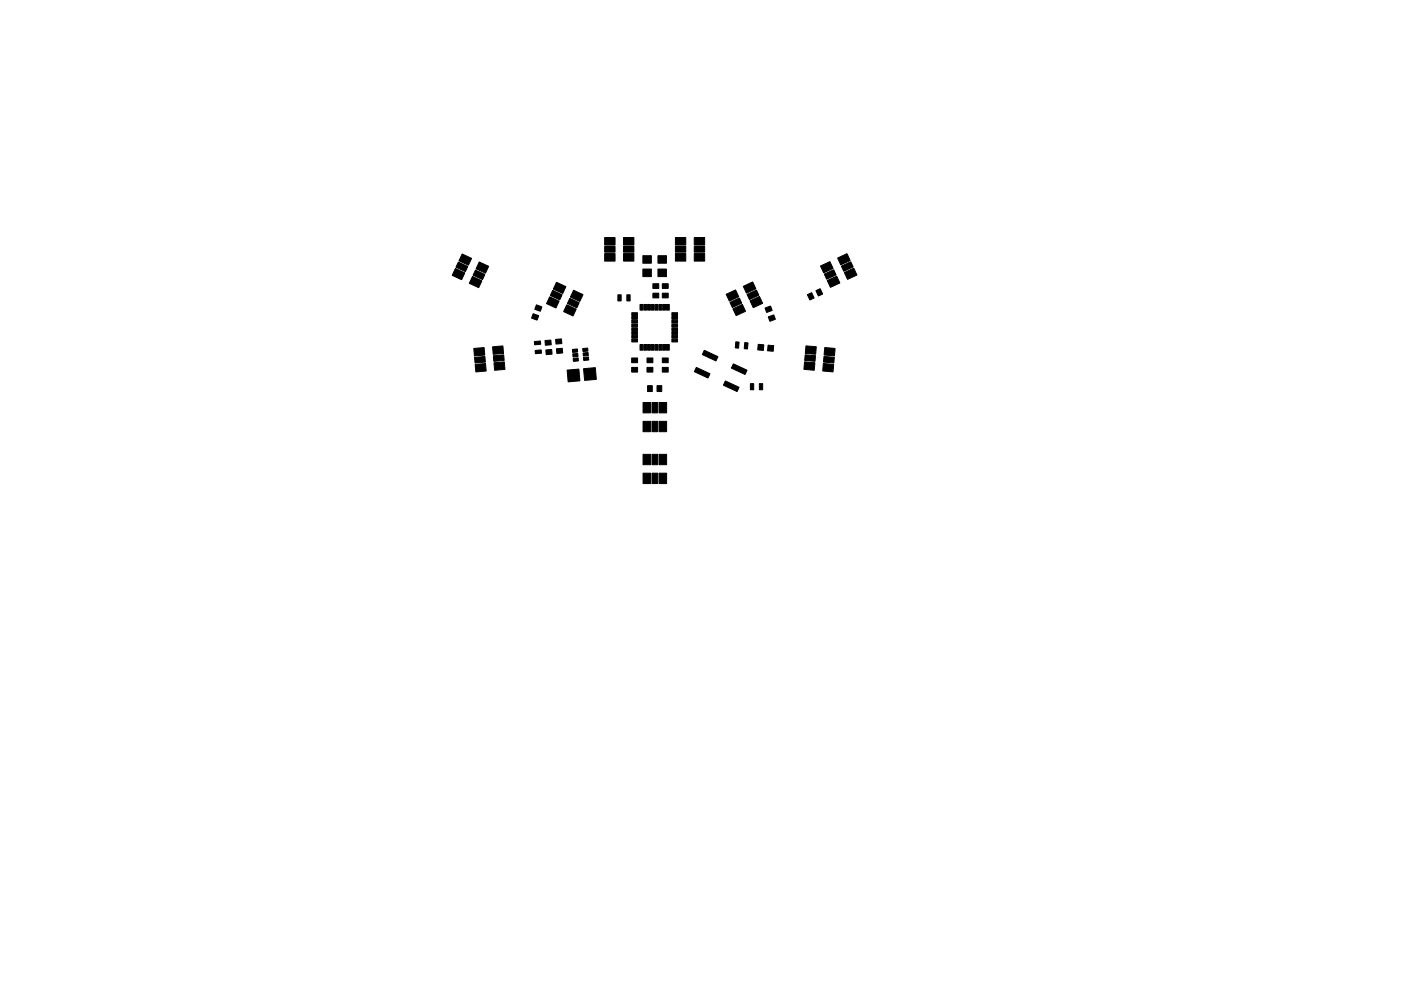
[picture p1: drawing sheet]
<svg xmlns="http://www.w3.org/2000/svg" width="297mm" height="210mm" viewBox="0 0 297 210" stroke-linecap="round" stroke-linejoin="round" font-family="sans-serif">
<g fill="#000" stroke="#000" stroke-width=".21">
<path d="M96.6 57l1.9 .9-.6 1.4-2-.9zM97.2 55.6l2 .9-.5 1.1-2-.9zM98 53.9l2 .9-.7 1.5-2-1zM100.8 57.3l2 .9-.5 1.1-2-.9zM101.6 55.6l2 .9-.7 1.5-2-1zM128.2 50.4h2.2v1.6h-2.2zM128.2 52.3h2.2v1.2h-2.2zM128.2 53.8h2.2v1.6h-2.2zM132.2 53.8h2.2v1.6h-2.2zM132.2 52.3h2.2v1.2h-2.2zM132.2 50.4h2.2v1.6h-2.2zM136.3 54.2h1.8v1.6h-1.8z"/>
<path d="M136.3 57.1h1.8v1.6h-1.8zM139.5 57.1h1.8v1.6h-1.8zM139.5 54.2h1.8v1.6h-1.8zM143.2 50.4h2.2v1.6h-2.2zM143.2 52.3h2.2v1.2h-2.2zM143.2 53.8h2.2v1.6h-2.2zM147.2 53.8h2.2v1.6h-2.2zM147.2 52.3h2.2v1.2h-2.2zM147.2 50.4h2.2v1.6h-2.2zM174 56.4l2-.9 .6 1.5-2 .9zM174.8 58.2l2-1 .5 1.1-2 .9zM175.4 59.5l2-.9 .7 1.4-2 1z"/>
<path d="M177.6 54.7l2-.9 .7 1.5-2 .9zM178.4 56.5l2-1 .5 1.1-2 1zM179 57.8l2-.9 .7 1.5-2 .9zM100.2 58.7l2 .9-.7 1.4-2-.9zM100.4 73.9l2.2-.2 .2 1.6-2.2 .2zM100.6 75.8l2.2-.2 .1 1.2-2.2 .2zM100.7 77.3l2.2-.2 .2 1.6-2.2 .2zM104.4 73.6l2.2-.2 .2 1.6-2.2 .2zM104.6 75.5l2.2-.2 .1 1.2-2.2 .2zM104.7 77l2.2-.2 .2 1.6-2.2 .2zM113 66.6l1.2 .4-.3 .9-1.2-.4zM113.7 64.7l1.2 .4-.3 .9-1.2-.4z"/>
<path d="M113.3 72.5l1.3-.2v.7l-1.2 .2zM113.5 74.4l1.2-.2 .1 .7-1.3 .2zM115.5 72.3l1.3-.2 .1 1-1.3 .2zM115.7 74.3l1.3-.2 .1 1-1.3 .1zM116.6 63l1.9 .9-.6 1.4-2-.9zM117.2 61.6l2 .9-.5 1.1-2-.9zM117.8 72l1.2-.1 .1 1-1.2 .1zM118 74l1.2-.1 .1 1-1.2 .1zM118 59.9l2 .9-.7 1.5-2-1zM120.2 64.7l2 .9-.7 1.4-2-.9zM120.8 63.3l2 .9-.5 1.1-2-.9zM121.4 74.1l1-.1 .1 .7-1.1 .1z"/>
<path d="M121.4 75.1l1.1-.1v.6l-1 .1zM121.5 76l1.1-.1v.7l-1 .1zM121.6 61.6l2 .9-.7 1.5-2-1zM123.5 73.9l1.1-.1 .1 .7-1.1 .1zM123.6 74.9l1.1-.1v.6l-1 .1zM123.7 75.8l1.1-.1v.7l-1 .1zM131 62.5h.7v1.3h-.7zM132.9 62.5h.7v1.3h-.7zM133.9 75.9h1.3v1h-1.3zM133.9 77.9h1.3v1h-1.3zM133.9 66.3h1.3v.6h-1.3zM133.9 67.1h1.3v.6h-1.3z"/>
<path d="M133.9 67.9h1.3v.6h-1.3zM133.9 68.7h1.3v.6h-1.3zM133.9 69.5h1.3v.6h-1.3zM133.9 70.3h1.3v.6h-1.3zM133.9 71.1h1.3v.6h-1.3zM133.9 71.9h1.3v.6h-1.3zM135.7 73.1h.6v1.2h-.6zM135.7 64.6h.6v1.2h-.6zM136.5 73.1h.6v1.2h-.6zM136.5 64.6h.6v1.2h-.6zM137.2 75.9h1.2v1h-1.2zM137.2 77.9h1.2v1h-1.2z"/>
<path d="M137.3 73.1h.6v1.2h-.6zM137.3 64.6h.6v1.2h-.6zM138.1 73.1h.6v1.2h-.6zM138.1 64.6h.6v1.2h-.6zM138.9 73.1h.6v1.2h-.6zM138.9 64.6h.6v1.2h-.6zM138.4 62.2h1.3v1h-1.3zM138.4 60.2h1.3v1h-1.3zM139.7 73.1h.6v1.2h-.6zM139.7 64.6h.6v1.2h-.6zM140.4 75.9h1.3v1h-1.3zM140.4 77.9h1.3v1h-1.3z"/>
<path d="M140.5 73.1h.6v1.2h-.6zM140.5 64.6h.6v1.2h-.6zM140.4 62.2h1.3v1h-1.3zM140.4 60.2h1.3v1h-1.3zM141.3 73.1h.6v1.2h-.6zM141.3 64.6h.6v1.2h-.6zM142.5 71.9h1.1v.6h-1.1zM142.5 71.1h1.1v.6h-1.1zM142.5 70.3h1.1v.6h-1.1zM142.5 69.5h1.1v.6h-1.1zM142.5 68.7h1.1v.6h-1.1zM142.5 67.9h1.1v.6h-1.1z"/>
<path d="M142.5 67.1h1.1v.6h-1.1zM142.5 66.3h1.1v.6h-1.1zM147.6 77.9l2.9 1.4-.4 .9-2.9-1.3zM149.3 74.3l2.9 1.4-.4 .9-2.9-1.4zM154 62.4l2-.9 .6 1.5-2 .9zM154.8 64.2l2-1 .5 1.1-2 .9zM155.5 77.2l2.9 1.3-.4 1-2.9-1.4zM155.4 65.5l2-.9 .7 1.4-2 1zM156 72.5l.7 .1-.1 1.3-.7-.1zM157.6 60.7l2-.9 .7 1.5-2 .9zM158.4 62.5l2-1 .5 1.1-2 1zM157.9 72.7h.7l-.1 1.3h-.7z"/>
<path d="M159 63.8l2-.9 .7 1.5-2 .9zM160.8 73l1.1 .2-.1 1.1-1.1-.1zM162.2 65.4l1.2-.5 .3 1-1.2 .4zM162.8 73.2l1.2 .1-.1 1.2-1.2-.1zM162.9 67.2l1.2-.4 .3 .9-1.2 .5zM171.2 62.5l.9-.4 .5 1.1-.9 .4zM170.6 76.8l2.2 .2-.2 1.6-2.2-.2zM170.7 75.3l2.2 .2-.1 1.2-2.2-.2zM170.9 73.4l2.2 .2-.2 1.6-2.2-.2zM173 61.7l.9-.5 .5 1.2-.9 .4zM174.6 77.1l2.2 .2-.2 1.6-2.2-.2zM174.7 75.6l2.2 .2-.1 1.2-2.2-.2z"/>
<path d="M174.9 73.7l2.2 .2-.2 1.6-2.2-.2zM120.2 78.5l2.5-.2 .2 2.5-2.4 .2zM123.7 78.2l2.5-.2 .2 2.5-2.5 .2zM137.3 81.8h1v1.3h-1zM136.3 96.4h1.6v2.2h-1.6zM136.3 85.4h1.6v2.2h-1.6zM136.3 89.4h1.6v2.2h-1.6zM139.3 81.8h1v1.3h-1zM138.2 96.4h1.2v2.2h-1.2zM138.2 85.4h1.2v2.2h-1.2zM138.2 89.4h1.2v2.2h-1.2zM139.7 96.4h1.6v2.2h-1.6z"/>
<path d="M139.7 85.4h1.6v2.2h-1.6zM139.7 89.4h1.6v2.2h-1.6zM153.8 80.8l2.9 1.4-.4 .9-2.9-1.4zM159.1 81.4h.7v1.3h-.7zM161 81.4h.7v1.3h-.7zM136.3 100.4h1.6v2.2h-1.6zM138.2 100.4h1.2v2.2h-1.2zM139.7 100.4h1.6v2.2h-1.6z"/>
</g>
</svg>
